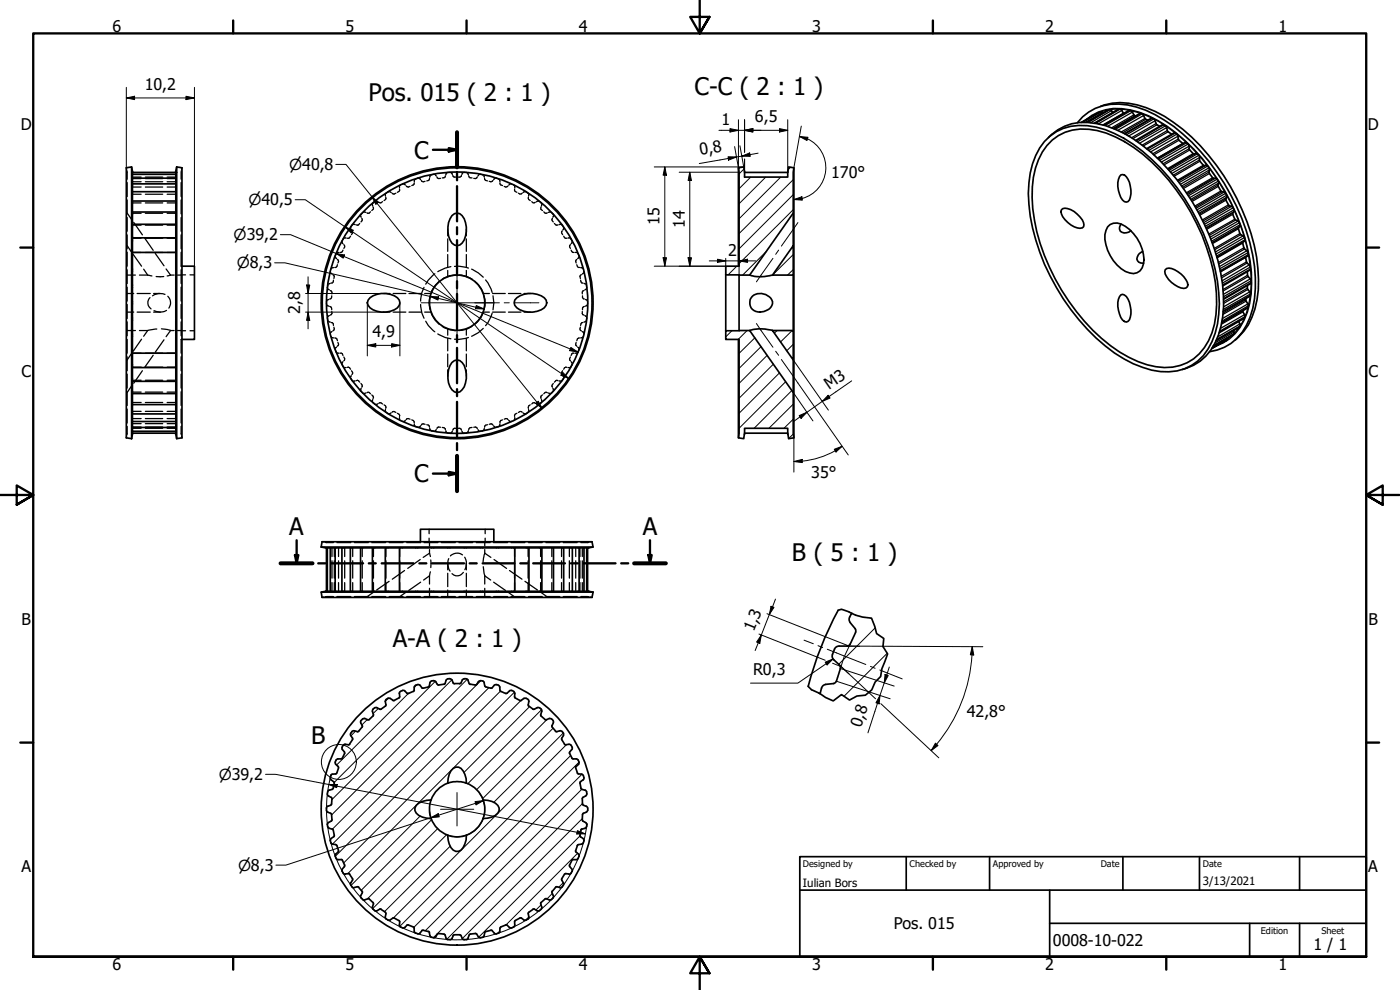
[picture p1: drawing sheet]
<svg xmlns="http://www.w3.org/2000/svg" width="420mm" height="297mm" viewBox="0 0 420 297" stroke-linecap="round" stroke-linejoin="round" font-family="sans-serif">
<defs><g id="words">
<g font-size="7.2">
<text x="208.5" y="28.4">C-C ( 2 : 1 )</text>
<text x="110.6" y="30.4">Pos. 015 ( 2 : 1 )</text>
<text x="124.3" y="47.6">C</text>
<text x="124.3" y="144.8">C</text>
<text x="86.8" y="160.5">A</text>
<text x="192.9" y="160.5">A</text>
<text x="237.7" y="168.4">B ( 5 : 1 )</text>
<text x="117.9" y="194">A-A ( 2 : 1 )</text>
<text x="93.3" y="223.1">B</text>
</g>
<g font-size="4.8">
<text x="33.7" y="9.6">6</text>
<text x="103.7" y="9.6">5</text>
<text x="173.7" y="9.6">4</text>
<text x="243.7" y="9.6">3</text>
<text x="313.7" y="9.6">2</text>
<text x="383.7" y="9.6">1</text>
<text x="43.4" y="27">10,2</text>
<text x="6.2" y="38.9">D</text>
<text x="216.5" y="37.6">1</text>
<text x="226.6" y="36.7">6,5</text>
<text x="410.5" y="38.9">D</text>
<text x="210.2" y="46.6" transform="rotate(-10 210.2 46.6)">0,8</text>
<text x="249.5" y="53.5">170°</text>
<text x="197.9" y="67.5" transform="rotate(-90 197.9 67.5)">15</text>
<text x="205.5" y="68.4" transform="rotate(-90 205.5 68.4)">14</text>
<text x="218.5" y="76.8">2</text>
<text x="90.1" y="94.2" transform="rotate(-90 90.1 94.2)">2,8</text>
<text x="111.8" y="101.2">4,9</text>
<text x="6.4" y="113.1">C</text>
<text x="410.7" y="113.1">C</text>
<text x="248.9" y="117" transform="rotate(-35 248.9 117)">M3</text>
<text x="243.5" y="143.4">35°</text>
<text x="6.4" y="187.4">B</text>
<text x="226.3" y="189.7" transform="rotate(-68 226.3 189.7)">1,3</text>
<text x="410.7" y="187.4">B</text>
<text x="226" y="202.6">R0,3</text>
<text x="290.2" y="215.1">42,8°</text>
<text x="258.4" y="218.4" transform="rotate(-72 258.4 218.4)">0,8</text>
<text x="6.4" y="261.7">A</text>
<text x="410.7" y="261.7">A</text>
<text x="268.2" y="278.8">Pos. 015</text>
<text x="316" y="283.8">0008-10-022</text>
<text x="394.2" y="285">1 / 1</text>
<text x="33.7" y="290.9">6</text>
<text x="103.7" y="290.9">5</text>
<text x="173.7" y="290.9">4</text>
<text x="243.7" y="290.9">3</text>
<text x="313.7" y="290.9">2</text>
<text x="383.7" y="290.9">1</text>
</g>
<g font-size="4.6">
<text x="86.7" y="51">⌀40,8</text>
<text x="74.5" y="61.6">⌀40,5</text>
<text x="70.1" y="72.1">⌀39,2</text>
<text x="71.1" y="80.5">⌀8,3</text>
<text x="65.7" y="234">⌀39,2</text>
<text x="71.4" y="261.2">⌀8,3</text>
</g>
<g font-size="3.4">
<text x="241" y="266">Iulian Bors</text>
<text x="361" y="265.5">3/13/2021</text>
</g>
<g font-size="2.7">
<text x="241" y="260.1">Designed by</text>
<text x="273" y="260.1">Checked by</text>
<text x="298" y="260.1">Approved by</text>
<text x="330.3" y="260">Date</text>
<text x="361" y="260">Date</text>
<text x="378.4" y="280.1">Edition</text>
<text x="396.6" y="280.1">Sheet</text>
</g>
</g></defs>
<!-- layer: Hatch (ISO) -->
<g fill="none" stroke="#000" stroke-width=".3">
<path d="M223.3 50.7l-1.5 1.5M225.3 53.1l-3.5 3.5M229.8 53.1l-8 8M234.3 53.1l-12.5 12.5M237.3 50.2l-.8 .7M238.1 53.9l-16.3 16.2M238.1 58.4l-16.2 16.1M221.1 79.9l-2.6 2.6M229.9 75.5l-7 7M238.1 62.9l-16.3 16.2M238.1 76.4l-6.3 6.1M219.6 99.2l-1.8 1.9"/>
<path d="M224.2 99.2l-2.6 2.6M233.2 99.2l-.8 .7M237.7 99.2l-3.4 3.4M238.1 80.9l-1.8 1.6M226.6 101.3l-4.8 4.7M228.4 104l-6.6 6.5M230.3 106.6l-8.5 8.4M232.1 109.3l-10.3 10.2M233.9 111.9l-12.1 12.1M235.8 114.5l-14 14M237.6 117.2l-11.3 11.3M238.1 107.8l-.2 .1"/>
<path d="M238.1 103.3l-2 2M238.1 130.2l-1.4 1.4M238.1 125.8l-2.8 2.7M238.1 121.3l-7.3 7.2M255.7 184.1l-.4 .4M262.6 188.4l-10.9 10.9M266.3 196l-13 12.9M106.7 219.4l-1.4 1.4M110.2 215.9l-1.6 1.6M113.5 212.6l-1.5 1.5M116.6 209.5l-1 .9M122.6 208.1l-21.6 21.4"/>
<path d="M125 205.5l-.7 .7M130.7 204.4l-30.4 30.4M135.6 204l-36 36M140.2 203.8l-40.7 40.7M144.3 204.3l-44.5 44.5M146.7 206.4l-46.9 46.9M150.2 207.4l-49.6 49.5M154.4 207.7l-51.3 51.2M156.3 210.2l-52 52M158.9 212l-19.6 19.8M162.5 213l-22.2 22.2M164.1 215.9l-21 21"/>
<path d="M166 218.5l-21.2 21.1M169 219.9l-20.8 20.8M170 223.4l-52 52M171.3 226.7l-51.3 51.2M173.7 228.7l-49.5 49.5M174.6 236.8l-44.6 44.6M174.6 232.3l-47 47M126.1 244.8l-20.8 20.9M129.5 245.9l-21.1 21.2M131.3 248.7l-21 21M134 250.4l-22.2 22.3M135.1 253.9l-19.7 19.6"/>
<path d="M173.4 256l-21.6 21.5M174.1 250.8l-30.4 30.4M174.8 245.6l-36.1 36M174.8 241.1l-40.7 40.7M150 279.4l-.7 .7M158.7 275.1l-1 1M162.4 271.5l-1.6 1.5M165.7 268.1l-1.6 1.6M169 264.8l-1.4 1.4"/>
</g>
<!-- layer: Hidden (ISO) -->
<g fill="none" stroke="#000" stroke-width=".38">
<path d="M37.9 50.3l.1 .5M38.1 51.2l.1 2.6M38.2 54.8v4.2M38.2 60v4.2M39.8 56.1h2.6M39.8 54.5h2.6M39.8 53.1h2.6M39.8 53.6h2.6M39.8 58.3h2.6M43.6 56.1h5.2M43.6 54.5h5.2M43.6 53.1h5.2"/>
<path d="M43.6 53.6h5.2M43.6 58.3h5.2M50.2 56.1h2.6M50.2 54.5h2.6M50.2 53.1h2.6M50.2 53.6h2.6M50.2 58.3h2.6M54.4 54.8v4.2M54.4 60v4.2M54.4 51.2v2.6M54.6 50.3l-.1 .5M115.7 58.3v.6"/>
<path d="M115.8 59.2v.4M115.8 59.7l-.5 .5M116.1 57.8l-.3 .3M116.6 57.5l-.3 .2M116.9 57.5l.5 .3M117.7 58l.3 .2M118.8 58l-.6 .2M119.8 57.3l-.5 .4M119.9 55.9v.5M119.9 56.8v.4M120.2 55.5l-.2 .2M120.8 55.2h.2"/>
<path d="M121.2 55.2l.5 .3M121.9 55.8l.4 .3M123.1 55.9l-.7 .2M124.1 55.4l-.5 .3M124.3 54.8v.5M124.5 54l-.2 .5M125 53.6l-.4 .2M125.6 53.5h-.4M125.8 53.5l.4 .4M126.4 54.2l.3 .3M127.6 54.4l-.7 .1M128.7 54.1l-.6 .2"/>
<path d="M128.9 53.5l-.1 .5M129.2 52.7l-.2 .5M129.7 52.4l-.4 .1M129.9 52.3h.5M130.6 52.4l.3 .4M131.1 53.1l.3 .4M131.5 53.5h.7M133.3 53.3l-.6 .1M133.7 52.8l-.2 .4M134 52l-.2 .5M134.6 51.7l-.4 .2M134.8 51.7l.5 .1"/>
<path d="M135.4 51.9l.4 .5M135.9 52.6l.2 .4M136.2 53.1h.7M137.4 53.1h.7M138.5 52.6l-.3 .4M138.9 51.9l-.3 .5M139.5 51.7l-.4 .1M139.8 51.7l.4 .2M140.3 52l.3 .5M140.7 52.8l.1 .4M141 53.3l.7 .1M142.2 53.5h.6"/>
<path d="M143.3 53.1l-.4 .4M143.8 52.4l-.4 .4M144 52.3h.4M144.7 52.4l.3 .1M145.2 52.7l.2 .5M145.4 53.5l.1 .5M145.7 54.1l.6 .2M146.8 54.4l.6 .1M148 54.2l-.4 .3M148.5 53.5l-.4 .4M148.7 53.5h.5M149.4 53.6l.4 .2"/>
<path d="M149.9 54l.2 .5M150.1 54.8v.5M150.2 55.4l.6 .3M151.3 55.9l.7 .2M152.5 55.8l-.4 .3M153.1 55.2l-.4 .3M153.4 55.2h.1M154.2 55.5l.1 .2M154.4 55.9l.1 .5M154.4 56.8v.4M154.6 57.3l.5 .4M155.6 58l.5 .2"/>
<path d="M156.7 58l-.4 .2M157.5 57.5l-.5 .3M157.7 57.5l.4 .2M158.2 57.8l.4 .3M158.6 59.2v.4M158.6 59.7l.5 .5M158.7 58.3l-.1 .6M38.2 73.7l1.2 1.8M38.2 63.9l1.2 1.9M38.2 65.3v4.1M38.2 70.5v4.2M38.2 75.7v4.2"/>
<path d="M39.8 75.7h2.6M39.8 71.5h2.6M39.8 67.5h2.6M39.8 64h2.6M39.8 60.9h2.6M40 76.4l2.5 3.5M40.1 66.7l2.6 3.8M43.4 71.4l2.6 3.7M43.6 75.7h5.2M43.6 71.5h5.2M43.6 67.5h5.2M43.6 64h5.2"/>
<path d="M43.6 60.9h5.2M46.6 76.1l2.6 3.6M50.2 75.7h2.6M50.2 71.5h2.6M50.2 67.5h2.6M50.2 64h2.6M50.2 60.9h2.6M54.4 75.7v4.2h.2M54.4 65.3v4.1M54.4 70.5v4.2M100.6 77.2l.4 .4M100.7 76.5l-.1 .4"/>
<path d="M101 75.9l-.2 .4M101.2 77.8l.3 .4M101.3 79.4l-.3 .7M101.6 78.3l-.2 .6M101.7 75.7l-.5 .1M102.5 75.7h-.5M102.7 72.7l.2 .4M102.8 72.1l-.2 .4M102.9 75l-.3 .6M103.2 71.6l-.3 .3M103.2 73.4l.2 .4M103.4 71.4h.5"/>
<path d="M103.4 73.9l-.2 .6M104.2 71.5h.5M105.2 68.5l.2 .5M105.2 70.9l-.4 .5M105.4 67.9l-.2 .4M105.6 69.3l.3 .4M105.9 67.4l-.4 .3M105.9 69.8l-.4 .6M106 67.4h.6M106.9 67.5h.5M107.9 67l-.4 .5M108.3 64.7l.1 .5"/>
<path d="M108.5 64.1l-.2 .3M108.6 65.5l.1 .4M108.7 66.1l-.4 .5M109 63.7l-.3 .2M109.3 63.6l.5 .1M110.1 63.9l.5 .1M111.2 63.5l-.5 .5M111.8 61.3l.1 .5M112 62.1l.1 .4M112 62.7l-.4 .5M112.1 60.7l-.3 .4M112.6 60.4l-.3 .2"/>
<path d="M112.9 60.3l.5 .3M113.7 60.7l.4 .2M114.8 60.5l-.6 .4M134.4 68.8v1.9M134.4 71.7v3.7M134.4 76.4v3.8M135.3 80l-1.7 .4-2.2 1.1M136.4 79.9h1.3l2.9 .5M140 68.8v1.9M140 71.7v3.7M140 76.4v3.8M159.6 60.5l.5 .4"/>
<path d="M160.7 60.7l-.4 .2M161.5 60.3l-.5 .3M161.7 60.4l.4 .2M162.2 60.7l.4 .4M162.3 62.7l.5 .5M162.4 62.1l-.1 .4M162.6 61.3l-.1 .5M163.2 63.5l.5 .5M164.3 63.9l-.5 .1M165.1 63.6l-.5 .1M165.3 63.7l.4 .2M165.7 66.1l.4 .5"/>
<path d="M165.8 65.5l-.2 .4M165.8 64.1l.3 .3M166.1 64.7l-.2 .5M166.4 67l.5 .5M167.4 67.5h-.4M168.3 67.4h-.5M168.5 69.8l.3 .6M168.5 67.4l.3 .3M168.7 69.3l-.2 .4M169 67.9l.2 .4M169.2 70.9l.3 .5M169.2 68.5l-.3 .5"/>
<path d="M169.7 71.5h.4M170.4 71.4h.6M170.9 73.9l.3 .6M171.2 73.4l-.3 .4M171.2 71.6l.2 .3M171.4 75l.3 .6M171.6 72.1l.1 .4M171.7 72.7l-.3 .4M171.8 75.7h.5M172.6 75.7l.6 .1M172.8 78.3l.1 .6M173.1 79.4l.3 .7"/>
<path d="M173.1 77.8l-.3 .4M173.4 75.9l.1 .4M173.7 76.5v.4M173.7 77.2l-.3 .4M38.2 88.1h1.9M38.2 93.6h1.9M38.2 80.9v4.2M38.2 86.2v4.1M38.2 91.4v4.2M38.2 96.6v4.2M38.2 82.5h2.4M38.2 99.2h2.4"/>
<path d="M41.1 88.1h4M41.1 93.6h4M41.8 82.5h2.5M41.8 99.2h2.5M43.1 80.8l1.2 1.7M44.3 82.5l1.3 .3M44.3 99.2l-1.2 1.7M45 89.3a2.19 2.19 0 0 0 .3 3.4M46.1 88.1h2M46.1 93.6h2M46.2 93.2l1.9 .4M46.9 83h2.2"/>
<path d="M47.1 98.7l-2.8 .5M48.5 98.7l2.7 .5M49.5 88.3a4.2 4.2 0 0 0-3.7 .5M49.8 80.7l1.4 1.8M50 93.1l-1.9 .5M50.4 88.9a2.71 2.71 0 0 1 .3 3.5M51.2 82.5l-1 .3M51.2 99.2l-1.4 1.8M51.2 82.5h1.1M51.2 99.2h1.1M53.3 82.5h1.1M53.3 99.2h1.1"/>
<path d="M54.4 82.5h1.3M54.4 99.2h1.3M54.4 80.9v4.2M54.4 86.2v4.1M54.4 91.4v4.2M54.4 96.6v4.2M57 82.5h1.4M57 99.2h1.4M98 91v.4M98 90.3v.4M98.2 91.6l.5 .3M98.3 86v.5"/>
<path d="M98.3 95.2v.5M98.3 95.9l.1 .4M98.4 85.4l-.1 .4M98.4 86.7l.5 .3M98.6 96.4l.5 .2M98.7 89.8l-.5 .3M98.9 94.7l-.5 .3M98.9 91.9l.5 .3M99.1 85l-.5 .2M99.1 81.4v.2M99.1 87.2l.4 .2M99.3 81.8l.3 .4"/>
<path d="M99.4 89.5l-.5 .2M99.4 96.8l.4 .1M99.4 80.6l-.1 .2M99.4 92.3l.2 .6M99.5 94.3l-.4 .2M99.6 87.6v.6M99.6 88.8l-.2 .6M99.6 93.5v.7M99.6 99.5l-.3 .3M99.8 84.8l-.4 .1M99.9 82.4l.4 .3M99.9 97l.2 .6"/>
<path d="M100.1 84.1l-.2 .6M100.1 80.3l-.5 .1M100.2 98.2l.1 .7M100.3 82.9l-.1 .7M100.3 99l-.4 .3M100.9 80.2h-.4M115.1 88.1h1.9M115.1 93.6h1.9M118 88.1h3.8M118 93.6h3.8M122.7 88.1h3.8M122.7 93.6h3.8"/>
<path d="M126.2 91.4l.4 2.6 .7 1.5M127.3 86.2l-.7 1.5-.4 2.6M127.4 88.1h1.9M127.4 93.6h1.9M127.8 96.4l.7 1.2 2 2M129.1 88.8a7.1 7.1 0 0 0 0 4.1M129.4 93.9a7.8 7.8 0 0 0 2.4 3.4M130.5 82.2l-2 1.9-.7 1.2M131.8 84.4a8 8 0 0 0-2.4 3.3M132.7 97.9l2.2 1 1.8 .3M134.4 81.1v1.9M134.4 98.7v1.9"/>
<path d="M136.7 82.5l-1.8 .2-2.2 1.1M137.7 82.5h.9l1.7 .5 1.4 .7M140 81.1v1.9M140 98.7v1.9M141.5 80.8l2.1 1.1 1.4 1.3M141.7 97.9l-1.4 .8-2.6 .5M142.5 84.4l1.9 2.1 .6 1.2M145 93.9l-.6 1.3-1.9 2.1M145 88.1h1.9M145 93.6h1.9M145 98.5l-1.4 1.3-2.1 1.1M145.3 88.8l.2 1.2v1.7l-.2 1.2"/>
<path d="M145.7 84l.7 .9 1.3 2.8M147.7 94l-1.3 2.8-.7 .9M147.8 88.1h3.8M147.8 93.6h3.8M148 88.8l.2 2.1-.2 2M152.6 88.1h3.7M152.6 93.6h3.7M157.3 88.1h1.9M157.3 93.6h1.9M173.5 80.2h.4M174.1 82.9l.1 .7M174.1 99l.4 .3"/>
<path d="M174.2 98.2l-.1 .7M174.2 84.1l.2 .6M174.2 80.3l.6 .1M174.4 97l-.2 .6M174.5 84.8l.4 .1M174.5 82.4l-.4 .3M174.8 99.5l.3 .3M174.8 87.6v.6M174.8 93.5v.7M174.8 94.3l.5 .2M174.8 88.8l.1 .6M174.9 92.3l-.1 .6"/>
<path d="M174.9 96.8l-.4 .1M174.9 80.6l.2 .2M175 89.5l.4 .2M175.1 81.8l-.3 .4M175.2 81.4v.2M175.3 87.2l-.5 .2M175.3 85l.5 .2M175.4 91.9l-.4 .3M175.5 94.7l.5 .3M175.7 89.8l.4 .3M175.8 96.4l-.5 .2M175.9 85.4l.1 .4"/>
<path d="M176 86.7l-.5 .3M176 95.9l-.1 .4M176.1 86v.5M176.1 95.2v.5M176.1 91.6l-.4 .3M176.3 90.3v.4M176.3 91v.4M38.2 101.8v4.2M38.2 107v4.2M38.2 112.3v4.1M38.2 117.5v4.2M39.4 106.2l-1.2 1.8"/>
<path d="M39.4 115.9l-1.2 1.9M39.8 106h2.6M39.8 110.2h2.6M39.8 114.1h2.6M39.8 117.7h2.6M42.5 101.8l-2.5 3.5M42.7 111.2l-2.6 3.8M43.6 106h5.2M43.6 110.2h5.2M43.6 114.1h5.2M43.6 117.7h5.2M46 106.6l-2.6 3.7"/>
<path d="M49.2 102l-2.6 3.6M50.2 106h2.6M50.2 110.2h2.6M50.2 114.1h2.6M50.2 117.7h2.6M54.4 107v4.2M54.4 112.3v4.1M54.4 117.5v4.2M54.6 101.8h-.2v4.2M99.1 100.1v.2M99.3 100.9l.1 .2M99.6 101.3l.5 .1"/>
<path d="M100.5 101.4l.4 .1M100.6 104.8l.1 .3M100.8 105.4l.2 .4M101 104.1l-.4 .4M101 101.6l.3 .6M101.2 105.9l.5 .1M101.4 102.7l.2 .7M101.5 103.6l-.3 .3M102 106h.5M102.6 106l.3 .7M102.6 109.2l.2 .5M102.9 109.8l.3 .4"/>
<path d="M102.9 108.5l-.2 .5M103.2 107.1l.2 .6M103.4 110.3h.5M103.4 107.9l-.2 .4M104.2 110.2h.5M104.8 110.3l.4 .5M105.2 113.4l.2 .4M105.4 112.7l-.2 .4M105.5 111.2l.4 .7M105.5 114l.4 .3M105.9 112l-.3 .4M106.6 114.3h-.6"/>
<path d="M107.4 114.2h-.5M107.5 114.2l.4 .5M108.3 117.2l.2 .4M108.3 115l.4 .6M108.4 116.5l-.1 .5M108.7 115.7l-.1 .5M108.7 117.8l.3 .2M109.8 117.9l-.5 .2M110.6 117.7l-.5 .1M110.7 117.7l.5 .5M111.6 118.5l.4 .5M111.9 119.9l-.1 .5"/>
<path d="M112.1 119.1l-.1 .5M131.4 100.2l2.2 1.1 1.7 .3M134.4 101.5v3.8M134.4 106.2v3.8M134.4 111v1.9M140 101.5v3.8M140 106.2v3.8M140 111v1.9M140.6 101.3l-2.9 .5h-1.3M162.3 119.1l.1 .5M162.5 119.9l.1 .5M162.8 118.5l-.5 .5"/>
<path d="M163.7 117.7l-.5 .5M163.8 117.7l.5 .1M164.6 117.9l.5 .2M165.6 115.7l.2 .5M165.7 117.8l-.4 .2M165.9 116.5l.2 .5M166.1 117.2l-.3 .4M166.1 115l-.4 .6M166.9 114.2l-.5 .5M167 114.2h.4M167.8 114.3h.5M168.5 112l.2 .4"/>
<path d="M168.8 114l-.3 .3M168.8 111.2l-.3 .7M168.9 112.7l.3 .4M169.2 113.4l-.2 .4M169.5 110.3l-.3 .5M169.7 110.2h.4M170.4 110.3h.6M170.9 107.9l.3 .4M171.2 107.1l-.3 .6M171.4 108.5l.3 .5M171.4 109.8l-.2 .4M171.7 109.2l-.1 .5"/>
<path d="M171.7 106l-.3 .7M171.8 106h.5M172.8 103.6l.3 .3M172.9 102.7l-.1 .7M173.2 105.9l-.6 .1M173.4 104.1l.3 .4M173.4 101.6l-.3 .6M173.5 105.4l-.1 .4M173.7 104.8v.3M173.9 101.4l-.4 .1M174.8 101.3l-.6 .1M175.1 100.9l-.2 .2"/>
<path d="M175.2 100.1v.2M38 130.9l-.1 .5M38.2 122.7v4.2M38.2 127.9l-.1 2.6M39.8 125.6h2.6M39.8 120.8h2.6M39.8 128.5h2.6M39.8 123.4h2.6M39.8 127.1h2.6M39.8 128.1h2.6M43.6 125.6h5.2M43.6 120.8h5.2"/>
<path d="M43.6 128.5h5.2M43.6 123.4h5.2M43.6 127.1h5.2M43.6 128.1h5.2M50.2 125.6h2.6M50.2 120.8h2.6M50.2 128.5h2.6M50.2 123.4h2.6M50.2 127.1h2.6M50.2 128.1h2.6M54.4 122.7v4.2M54.4 127.9v2.6"/>
<path d="M54.5 130.9l.1 .5M111.8 120.6l.3 .4M112.3 121.1l.3 .2M113.4 121.1l-.5 .2M114.1 120.8l-.4 .2M114.2 120.8l.6 .4M115.3 121.5l.5 .4M115.7 122.9v.5M115.8 123.6l.3 .3M115.8 122v.5M116.3 124l.3 .2M117.4 123.9l-.5 .2"/>
<path d="M118 123.5l-.3 .2M118.2 123.4l.6 .3M119.3 124l.5 .4M119.9 125.3v.5M119.9 124.5v.5M120 126l.2 .2M120.8 126.4l.2 .1M121.7 126.1l-.5 .3M122.3 125.6l-.4 .3M122.4 125.6l.7 .2M123.6 126l.5 .3M124.3 126.4v.5"/>
<path d="M124.3 127.2l.2 .5M124.6 127.9l.4 .2M125.2 128.1l.4 .1M126.2 127.7l-.4 .4M126.7 127.2l-.3 .4M126.9 127.2l.7 .1M128.1 127.4l.6 .2M128.8 127.7l.1 .5M129 128.5l.2 .5M129.3 129.1l.4 .2M129.9 129.3l.5 .1M130.9 128.9l-.3 .4"/>
<path d="M131.4 128.2l-.3 .4M131.5 128.2h.7M132.7 128.3l.6 .1M133.5 128.5l.2 .4M133.8 129.2l.2 .5M134.2 129.8l.4 .2M135.3 129.9l-.5 .1M135.8 129.3l-.4 .5M136.1 128.6l-.2 .5M136.9 128.5l-.7 .1M137.4 128.5l.7 .1M138.2 128.6l.3 .5"/>
<path d="M138.6 129.3l.3 .5M139.1 129.9l.4 .1M140.2 129.8l-.4 .2M140.6 129.2l-.3 .5M140.8 128.5l-.1 .4M141.7 128.3l-.7 .1M142.2 128.2h.6M142.9 128.2l.4 .4M143.4 128.9l.4 .4M144.4 129.3l-.4 .1M145 129.1l-.3 .2M145.4 128.5l-.2 .5"/>
<path d="M145.5 127.7l-.1 .5M146.3 127.4l-.6 .2M147.4 127.2l-.6 .1M147.6 127.2l.4 .4M148.1 127.7l.4 .4M149.2 128.1l-.5 .1M149.8 127.9l-.4 .2M150.1 127.2l-.2 .5M150.1 126.4v.5M150.8 126l-.6 .3M152 125.6l-.7 .2M152.1 125.6l.4 .3"/>
<path d="M152.7 126.1l.4 .3M153.5 126.4l-.1 .1M154.3 126l-.1 .2M154.4 124.5v.5M154.5 125.3l-.1 .5M155.1 124l-.5 .4M156.1 123.4l-.5 .3M156.3 123.5l.4 .2M157 123.9l.5 .2M158.1 124l-.4 .2M158.6 122v.5M158.6 122.9l.1 .5"/>
<path d="M158.6 123.6l-.4 .3M159.1 121.5l-.5 .4M160.1 120.8l-.5 .4M160.3 120.8l.4 .2M161 121.1l.5 .2M162.1 121.1l-.4 .2M162.6 120.6l-.4 .4M128.8 158.8v1.3M145.6 158.8v1.3M96.6 162.5l.5 .1M97.1 179.1l-.5 .1M97.5 162.7l2.6 .1"/>
<path d="M99.6 164.4v2.6M99.6 168.3v5.2M99.6 174.8v2.6M100.1 179l-2.6 .1M100.3 164.4v2.6M100.3 168.3v5.2M100.3 174.8v2.6M101.1 162.8h4.2M101.1 179h4.2M101.6 164.4v2.6M101.6 168.3v5.2M101.6 174.8v2.6"/>
<path d="M103.4 164.4v2.6M103.4 168.3v5.2M103.4 174.8v2.6M105.9 164.4v2.6M105.9 168.3v5.2M105.9 174.8v2.6M106.4 162.8h4.2M106.4 179h4.2M108.7 164.4v2.6M108.7 168.3v5.2M108.7 174.8v2.6M111.6 162.8h4.2"/>
<path d="M111.6 179h4.2M112.1 164.4v2.6M112.1 168.3v5.2M112.1 174.8v2.6M112.1 177.7l-1.9 1.3M115.8 164.4v2.6M115.8 168.3v5.2M115.8 174.8v2.6M116.8 174.4l-3.8 2.6M116.8 162.8h4.2M116.8 179h4.2M120 164.4v2.6"/>
<path d="M120 168.3v5.2M120 174.8v2.6M121.4 171.2l-3.7 2.6M121.8 177.7l-1.8 1.3M122 179h4.2M126.1 167.9l-3.7 2.6M126.2 162.5v.1M126.2 162.7l-4.2 .1M126.2 174.7l-3.5 2.5M127.3 162.8h4.1M127.3 179h4.1M128.8 161.5v1.3"/>
<path d="M128.9 166l.3 1M128.9 172.8l-1.8 1.2M128.9 166l-1.9 1.2M128.9 162.8v1M128.9 164.9v1.1M128.9 172.8v2.4M128.9 176.5v2.5M129.2 171.6l-.3 1.2M129.3 168v2.3M132.5 162.8h4.2M132.5 179h4.2M134.4 169v2"/>
<path d="M134.4 172v4M134.4 177v2M134.7 167.6a3.6 3.6 0 0 0 .4 3.8M137.7 162.8h4.2M137.7 179h4.2M138.8 166.5a2.79 2.79 0 0 0-3.6 .3M139.1 171.8a2.21 2.21 0 0 1-3.5 .3M139.4 167.2l.6 1.3v.5M140 169l-.2 1.2-.3 .7M140 169v2M140 172v4M140 177v2"/>
<path d="M142.9 162.8h4.2M142.9 179h4.2M145 170l.5 2.8M145.5 166l-.5 2.6M145.5 166l1.8 1.2M145.5 172.8l1.8 1.2M145.5 162.8v1M145.5 164.9v1.1M145.5 172.8v2.4M145.5 176.5v2.5M145.6 161.5v1.3M148.1 174.7l3.6 2.5"/>
<path d="M148.1 179h4.2M148.2 162.5v.1M148.2 162.7l4.1 .1M148.3 167.9l3.7 2.6M152.5 177.7l1.8 1.3M152.9 171.2l3.8 2.6M153.4 162.8h4.1M153.4 179h4.1M154.4 164.4v2.6M154.4 168.3v5.2M154.4 174.8v2.6M157.5 174.4l3.8 2.6"/>
<path d="M158.5 164.4v2.6M158.5 168.3v5.2M158.5 174.8v2.6M158.6 162.8h4.2M158.6 179h4.2M162.2 177.7l1.9 1.3M162.2 164.4v2.6M162.2 168.3v5.2M162.2 174.8v2.6M163.8 162.8h4.2M163.8 179h4.2M165.6 164.4v2.6"/>
<path d="M165.6 168.3v5.2M165.6 174.8v2.6M168.5 164.4v2.6M168.5 168.3v5.2M168.5 174.8v2.6M169 162.8h4.2M169 179h4.2M170.9 164.4v2.6M170.9 168.3v5.2M170.9 174.8v2.6M172.8 164.4v2.6M172.8 168.3v5.2"/>
<path d="M172.8 174.8v2.6M174.1 164.4v2.6M174.1 168.3v5.2M174.1 174.8v2.6M174.3 179l2.5 .1M174.8 164.4v2.6M174.8 168.3v5.2M174.8 174.8v2.6M176.8 162.7l-2.5 .1M177.2 179.1l.5 .1M177.7 162.5l-.5 .1"/>
</g>
<!-- layer: Visible (ISO) -->
<g fill="none" stroke="#000" stroke-width=".51">
<path d="M323.3 36.8a15.6 15.6 0 0 1 17.8-4.7 45.6 45.6 0 0 1 21.7 16.3 63.9 63.9 0 0 1 13.9 34.9 25.7 25.7 0 0 1-3.9 16.4 14.1 14.1 0 0 1-9.8 5.8M328 34.8l-3.5 2M330.3 31.9a18.3 18.3 0 0 1 13.7 .4 48.3 48.3 0 0 1 21.1 17.3 64.9 64.9 0 0 1 12.4 31 28.6 28.6 0 0 1-2.9 16.9l-1.3 1.9-2.6 2.6M330.9 34l-.6-.4-5.6 3.1M333.9 33.8l-.5-.9h-.7l-6.5 3.8M337.2 34.1l-.8-1.2-.7-.1-7.2 4.1M340.8 34.8l-.4-.1-.7-1.4-.9-.2-7.6 4.4M344.5 36.1l-.8-.4-.7-1.4-.9-.3-7.8 4.6M348 37.9a2.06 2.06 0 0 1-1.5-2l-1-.4-8.1 4.6M39.5 50.1v81.5M39.7 51.4l.1 .2M39.8 51.7v.6"/>
<path d="M39.8 52.3v77.7M39.8 51.4l-.3-1.3-1.6 .2v81.1l1.6 .2M39.8 52.3h13M39.8 53.5h13M39.8 55.2h13M39.8 57.5h13M39.8 51.7h13M52.8 51.7v.6M52.8 52.3v77.7M53 50.1l1.6 .2v81.1l-1.6 .2-.3-1.5M53 50.1l-.3 1.5M53 50.1v81.5"/>
<path d="M221.6 50.3v29.6M223.4 51.4l-.2-1.3-1.6 .2 .2 1.4v28.2h-4v2.6h7.2l13.1-18.6v-12.2l.2-1.4-1.6-.2-.2 1.3M223.4 51.4l.1 .2M223.5 51.7v1.4h12.9v-1.4M223.5 51.7h12.9M236.4 51.4v.2M238.3 50.3v81.1M313.4 42.5a15 15 0 0 1 15.6-4.4 39.1 39.1 0 0 1 19.2 12.2 63.6 63.6 0 0 1 17.8 40.8 24.2 24.2 0 0 1-4.9 15.6 15 15 0 0 1-15.5 4.3 39.5 39.5 0 0 1-19.3-12.2 63.3 63.3 0 0 1-17.7-40.8 23.9 23.9 0 0 1 4.8-15.5zM314.6 41.3a15 15 0 0 1 14.5-4.2 40 40 0 0 1 21.7 14 67.2 67.2 0 0 1 16.1 34.1 31.4 31.4 0 0 1-2.2 17.7 14.5 14.5 0 0 1-9.9 8M315.8 42a15 15 0 0 1 13.4-2.8 41.8 41.8 0 0 1 21.5 14.8 61.6 61.6 0 0 1 14.4 34.1 24.8 24.8 0 0 1-3.7 16.2 14.7 14.7 0 0 1-17.1 5.2 44.2 44.2 0 0 1-21.3-16 60.3 60.3 0 0 1-13.2-34.2 23.2 23.2 0 0 1 4.4-15.6zM336.4 52.5a1.64 1.64 0 0 1 2.1 1.3 7.8 7.8 0 0 1 .5 6.2l-.5 .5a1.64 1.64 0 0 1-2.1-1.3 6.8 6.8 0 0 1 0-6.7zM347.4 47.5l8.3-4.8 .4 .1a1.95 1.95 0 0 1 .8 2.1l1.4 1.3 .6-.2 .4 .2a1.66 1.66 0 0 1 .7 2l1.3 1.5a1.43 1.43 0 0 1 1.5 .5 1.43 1.43 0 0 1 .1 1.6l1.1 1.7a1.46 1.46 0 0 1 1.5 .6 1.46 1.46 0 0 1 0 1.6l1.1 1.8a1.53 1.53 0 0 1 1.3 2.4l.9 1.7a1.5 1.5 0 0 1 1.4 .9 1.5 1.5 0 0 1-.2 1.6l.8 1.9a1.69 1.69 0 0 1 1.3 1.9l-.5 .5 .8 2a1.55 1.55 0 0 1 1.1 2l-8.3 4.8"/>
<path d="M351.6 40.2l-1.3-1a1.66 1.66 0 0 0-1.4-1.8l-8.1 4.7M355 43.1l-1.4-1.4a1.5 1.5 0 0 0-1.2-1.8l-8.3 4.7M39.8 60.3h13M39.8 63.6h13M39.8 67.3h13M39.8 71.4h13M39.8 75.7h13M54.6 79.9h3.8v21.9h-3.8M135.6 64.7a2.1 2.1 0 0 1 2.2-.7 2.1 2.1 0 0 1 1.5 1.6 7.4 7.4 0 0 1-.6 7.3 2.05 2.05 0 0 1-2.1 .7 2.05 2.05 0 0 1-1.5-1.6 7.6 7.6 0 0 1 .5-7.3zM238.1 73.7v8.8h-6.3zM238.1 63.9v9.8M318.6 62.9a2.29 2.29 0 0 1 2.8 0 7.1 7.1 0 0 1 3.9 4.6l-.1 .6a2.33 2.33 0 0 1-2.8 0 7 7 0 0 1-4-4.6z"/>
<path d="M332.4 68.1a3.7 3.7 0 0 1 5.4-.2 12.1 12.1 0 0 1 5.4 11.3 3.1 3.1 0 0 1-4.2 2.7 11.9 11.9 0 0 1-7.4-11.5zM336.4 67.2a1.57 1.57 0 0 0-.2 2 1.57 1.57 0 0 0 1.9 .6l1.3-.6M343 75.4a2.31 2.31 0 0 0-1.6 2.8l.4 .5 1.4 .3M372.9 72.7l.6 2a1.66 1.66 0 0 1 1 2.1l-8.2 4.7M373.8 77.1l.5 1.8a1.69 1.69 0 0 1 .9 2.1l-8.2 4.8M111.1 89.3a6.7 6.7 0 0 1 8.7 .7 2.21 2.21 0 0 1-1.4 2.9 7.2 7.2 0 0 1-7.3-.5 1.82 1.82 0 0 1 0-3.1zM155.1 89.3a6.7 6.7 0 0 1 8.8 .7 2.21 2.21 0 0 1-1.5 2.9 6.7 6.7 0 0 1-7.9-1.3l-.2-.7 .2-.9zM217.8 82.5v16.7M221.8 82.5v16.7M225 82.5a11.1 11.1 0 0 0 6.8 0M225 99.2l.3-.2a12.3 12.3 0 0 1 6.5 .2M225.7 88.9a3.9 3.9 0 0 1 6.1 1.6 3.2 3.2 0 0 1-3.7 3.1 2.8 2.8 0 0 1-2.8-1.5 2.8 2.8 0 0 1 .4-3.2z"/>
<path d="M231.8 99.2h6.3v8.8zM238.1 82.5v16.7M336.4 88.5a1.66 1.66 0 0 1 2.1 1.2 7.8 7.8 0 0 1 .5 6.2l-.5 .5a1.66 1.66 0 0 1-2.1-1.2 6.8 6.8 0 0 1 0-6.7zM349.7 80.9a2.17 2.17 0 0 1 2.9 0 6.8 6.8 0 0 1 3.9 4.6l-.1 .5a2.17 2.17 0 0 1-2.9 0 6.8 6.8 0 0 1-3.9-4.5zM370.1 99.2l.3 .7-.3 .5-6 3.5M371.7 96.4l.5 1.1-.3 .7-6.9 4M372.9 93.2l.7 1.5-.2 .8-7.4 4.3M374 89.5v.8l.6 1.2-.1 .9-7.9 4.4M374.3 81.5a2.39 2.39 0 0 0 1.1 2.4l-.1 1.2-8.1 4.7M374.4 85.6a1.64 1.64 0 0 0 .7 2l.2 .6-.2 .7-8 4.6M39.8 106h13M39.8 110.3h13"/>
<path d="M39.8 114.4h13M39.8 118.1h13M135.6 108.8a1.91 1.91 0 0 1 3.1 0 7.1 7.1 0 0 1 0 8.2 1.82 1.82 0 0 1-3.1 0 7.4 7.4 0 0 1 0-8.2zM221.6 101.8v29.6M238.1 108v9.8M368.2 101.5v.3l-.4 .4-4.1 2.4M39.8 130.1l-.1 .2M39.8 130.3l-.3 1.3M39.8 121.4h13M39.8 124.2h13M39.8 126.5h13M39.8 128.3h13"/>
<path d="M39.8 129.4h13M39.8 130h13M223.4 130.3l-.2 1.3-1.6-.2 .2-1.4v-28.2h-4v-2.6h7.2l13.1 18.6v12.2l.2 1.4-1.6 .2-.2-1.3M223.5 130.1l-.1 .2M223.5 130v-1.5h12.9v1.5M223.5 130h12.9M236.4 130.1v.2M96.4 164.1l1.6 .3M96.4 164.1l.2-1.6h81.1l.3 1.6-1.3 .3M96.4 164.1h81.6M96.4 177.7h81.6M97.7 177.4l-1.3 .3 .2 1.5h81.1l.3-1.5"/>
<path d="M98 164.4h78.3v13h-78.3zM98 177.3l-.3 .1M98.2 164.4v13M99.1 164.4v13M100.6 164.4v13M102.6 164.4v13M105.2 164.4v13M108.2 164.4v13M111.8 164.4v13M115.6 164.4v13M119.9 164.4v13M126.2 162.5v-3.7h22v3.7"/>
<path d="M154.5 164.4v13M158.7 164.4v13M162.6 164.4v13M166.1 164.4v13M169.2 164.4v13M171.8 164.4v13M173.8 164.4v13M175.3 164.4v13M176.1 164.4v13M176.4 177.3l.3 .1M176.7 164.4h-.3M176.7 177.4l1.3 .3"/>
<path d="M249.8 196.3v.7l.2 .7 2 1.9 .2 1M251.6 183.1l-3 5.9-2.5 6-2.2 6.2-1.3 4.7M251.8 193.9a2.11 2.11 0 0 0-1.8 2l-.1 .4M255.1 193.3l-.6 .5-2.7 .1M255.1 186.8l1.6 1.8M255.6 184a2.49 2.49 0 0 0-.4 2.8M256.6 188.6l.2 .5v.6M256.8 189.7l-1.7 3.6M105.7 219.5l-.5 .7 .1 .5M106.3 219.3l-.6 .2M108.4 216.2l-.2 .4 .6 1.3-.1 .2M108.6 218.2l-1.1 1.3-1.2-.2"/>
<path d="M108.8 215.7l-.4 .5M109.5 215.6l.9 .3M109.5 215.6l-.7 .2M110.8 215.9l-.4 .1M112.4 212.4l.5-.1 1.2 .5h.3M112.5 212.4l-.7 .8 .2 1.5-1.2 1.2M115.6 210.5l.2 1-.1 .4M115.7 211.8l-1.3 1M116.4 209.6l.5-.1 1 .6M116.5 209.5l-.8 .6-.1 .4M119.7 209.4l-1.4 .8h-.4M119.9 208.1l.1 .9-.3 .4"/>
<path d="M120.2 207.5l-.4 .6M120.2 207.4l1.1-.2 1.1 .9 1.6-.7M124.3 207.1l-.2 .4M124.7 205.6l-.3 .3-.1 1.2M125.4 205.4l-.6 .2M125.4 205.4l.6 .2M126 205.6l.6 .8M126.6 206.3l.4 .2M128.9 205.8l-.3 .3-1.5 .4M129.5 204.3l-.4 .3-.3 1.2M130.2 204.3l.4 .1 .7 .9 .4 .2M130.2 204.2l-.7 .1"/>
<path d="M133.2 205.3l-1.6 .2M133.6 205.1l-.4 .2M133.9 204.1l-.3 .9M134.4 203.7l-.5 .4M135.1 203.6l-.7 .1M135.1 203.7l.5 .3M135.6 204l.6 1.1 1.8 .1 .3-.3 .4-.9M139.3 203.7l-.6 .3M139.3 203.6l.7 .1M140 203.7l.5 .4M140.5 204.1l.3 .9M140.8 205.1l.3 .2"/>
<path d="M141.1 205.3l1.6 .2M144.2 204.3l-.4 .1-.7 .9-.4 .2M144.2 204.2l.7 .1M144.9 204.3l.4 .5M145.3 204.8l.3 1.2 1.7 .5M148.3 205.6l-.6 .7-.4 .2M149 205.4l-.7 .2M149 205.4l.6 .2M149.6 205.6l.3 .3 .3 1.5 1.6 .6h.3l1-.8 1.1 .2M154.2 207.5l.3 .3v1.5l1.5 .9M156.5 210.2h-.5M157.2 209.5l-.7 .6"/>
<path d="M157.9 209.6h-.7M157.9 209.5l.7 .6 .1 .4M158.7 211.8l1.4 1 1.3-.5 .5 .1M158.7 210.5l-.2 1 .2 .4M161.9 212.4l.7 .8-.3 1.5 1.3 1.2M163.6 215.9l.4 .1M164.8 215.6l.7 .2M164.8 215.6l-.8 .3M165.6 215.7l.4 .5M166 216.2l.1 .4-.5 1.4 1.2 1.4M168 219.3l.7 .2M168.1 219.3l-1 .3-.4-.2"/>
<path d="M168.7 219.5l.4 .5M246.1 208.1v.1M247.8 205.4a2.17 2.17 0 0 0-1.6 2.2v.4M250.2 205.1l-2.4 .2M251 204.4l-.3 .5-.5 .2M252.2 200.6l-1.2 3.8M98.2 238.2l.3 .6M98.6 238.8l1 .7-.1 1.7-.3 .4-1 .4-.2 .5M98.8 237l-.4 .3-.1 .9M99.4 234l.8 .6 .1 .4M100.3 234.9l-.4 1.8-1.1 .4M100.6 228.7l.2 .6"/>
<path d="M100.8 229.3l.7 .7 .1 .4-.6 1.7-1.2 .2a1.18 1.18 0 0 0-.4 1.7M100.9 228l-.3 .6M102.4 227.7h-1.2l-.3 .4M102.7 224.9l.7 .7M102.8 227.5l-.4 .2M103 223.6l-.4 .8 .2 .5M103.3 225.6l.1 .5M103.4 226l-.7 1.4M103.6 223.3l.9 .1M103.6 223.3l-.6 .3M105 223.3l-.4 .2M105.3 220.7l.5 1.1-.9 1.5"/>
<path d="M134.4 235a8.3 8.3 0 0 0-5 5M136 230.6a1.93 1.93 0 0 1 3 .7l.9 2.3 .1 1.4a7.9 7.9 0 0 0-5.6 0 5.7 5.7 0 0 1 1.6-4.4zM140 235a8.3 8.3 0 0 1 5 5M169.1 220v.7M169.1 220.7l-.6 1.1 .9 1.5 .4 .2M169.8 223.4l1.2-.1 .4 .3M171.4 223.6l.3 .6M171.6 224.9l-.7 1 .7 1.5M171.6 227.5l.4 .2h1.2l.3 .4M171.7 224.2l-.1 .7M172.8 230.4l.5 1.5M172.9 230l-.2 .4"/>
<path d="M173.2 231.9l.4 .3 1 .1M173.5 228l.3 .9-.2 .4M173.6 229.3l-.7 .7M174.1 234.9l.3 1.6M174.3 236.5l.3 .3 1 .3M174.5 232.3l.5 .4M175.1 232.7l.1 1.1-1 .8-.1 .4M175.6 237l.5 .5v.7M176.1 238.2l-.1 .4-1.2 .9v1.7l.3 .4 1.1 .4 .1 .5M98 242.5l.2 1 1.1 .5M98.3 247.4v.6M98.4 248l.2 .4 1.1 .4"/>
<path d="M98.5 246.8l-.3 .6M99.2 244l.3 .4 .1 1.7-1 .7M99.4 251.6a1.15 1.15 0 0 0 .4 1.7l1.2 .3 .6 1.6M99.7 248.7l.3 .4M100 249.1l.3 1.5M100.3 250.6l-.1 .5-.8 .5M100.8 256.2l-.2 .5 .3 .8M100.9 257.5l.3 .4h1.2M101.6 255.2l-.1 .5-.7 .6M102.4 257.9l.4 .2M102.7 258.1l.7 1.5M103.4 259.6l-.1 .4"/>
<path d="M124.9 241.7a5.9 5.9 0 0 1 4.4-1.7 9 9 0 0 0 0 5.6 5.1 5.1 0 0 1-4.8-2.4v-.8zM129.4 245.6a8.3 8.3 0 0 0 5 5M134.4 250.6a7.9 7.9 0 0 0 5.6 0 6.3 6.3 0 0 1-1.6 4.5 2.01 2.01 0 0 1-3.1-.8l-.8-2.3zM145 240a5 5 0 0 1 4.8 2.4 2.61 2.61 0 0 1-2.2 2.8l-2.6 .4a7.9 7.9 0 0 0 0-5.6zM145 245.6a8.3 8.3 0 0 1-5 5M170.9 259.6l.1 .4M171.6 258.1l-.7 1.5M172 257.9l-.4 .2M172.7 255.2l.2 .5M172.9 255.6l.7 .7M173.3 253.7l-.5 1.5M173.5 257.5l-.3 .4h-1.2"/>
<path d="M173.6 256.2l.2 .5-.3 .8M174.1 250.6l.1 .5 .8 .5M174.4 249.1l-.3 1.5M174.6 253.3l-1 .1-.4 .3M174.6 248.7l-.3 .4M175 251.6l.3 .4-.2 .8M175 252.8l-.5 .5M175.1 244l-.3 .4v1.7l1.2 .9 .1 .4M176 248l-.2 .4-1.2 .4M176.1 247.4v.6M176.3 243.1l-.1 .4-1.1 .5M176.4 242.5v.6"/>
<path d="M102.7 261.4l.3 .5M102.8 260.7l-.1 .7M103 262l.6 .3M103.4 260l-.7 .7M104.5 262.1l-.9 .1M104.6 262.1l.4 .2M104.9 262.3l.9 1.5-.5 1.1M105.3 264.9l-.1 .4 .5 .8M105.7 266.1l.6 .2M107.6 266.2l1 1.2M107.7 266.2l-.5-.1-.9 .2M108.4 269.4l.6 .6h.5"/>
<path d="M108.7 267.4v.4M108.7 267.9l-.5 1.1 .2 .4M109.5 270l1.2-.4 1.3 1.2 .1 .3-.3 1.3 .6 .8M114.4 272.8l1.3 .9M114.4 272.8l-.3-.1-1.2 .6-.5-.1M115.6 275.1a1.18 1.18 0 0 0 1.5 .9l.8-.6M115.7 273.7l.1 .5-.2 .9M117.9 275.5l.4-.1 1.4 .8M119.7 276.2l.3 .4M119.8 277.5a1.24 1.24 0 0 0 1.7 .8l.9-.8 1.6 .6M120 276.6l-.1 .9M124.1 278.1l.2 .4"/>
<path d="M124.3 278.5l.1 1.2 .3 .3M124.8 280l.8 .2 .4-.2M126.6 279.3l-.6 .7M127 279.1l-.4 .1M127.1 279.1l1.5 .4 .3 .3M128.8 279.8l.2 .9a1.18 1.18 0 0 0 1.8 .4M145.5 279.8l-.2 1M147.3 279.1l.4 .1 .6 .8M147.3 279.1l-1.5 .4-.3 .3M153.6 278.4l-.7-.1-1-.8-1.7 .7-.2 1.3a1.17 1.17 0 0 1-1.7 .5M154.4 276.6l.1 1.2-.9 .6M156 275.4l-1.4 .8-.2 .4"/>
<path d="M156 275.4l.5 .1M156.5 275.4l.7 .6M157.2 276l.7 .1M158.7 273.7l-.2 .5 .2 .9M158.7 275.1l-.1 .5-.7 .5M159.9 272.8h.5l1 .5 .5-.1M160 272.8l-1.3 .9M164 269.7l.8 .3M164 269.6l-.4 .1-1.3 1.2 .3 1.5-.7 .8M165.7 267.9l.4 1.1-.1 .4M165.7 267.4l-.1 .4M166 269.4l-.7 .6h-.5"/>
<path d="M166.7 266.2l.4-.1 1 .2M166.8 266.2l-1.1 1.2M168.7 266.1l-.7 .2M169.1 264.9v.6M169.1 265.6l-.4 .5M170.8 262.2l-1-.1-.4 .2-.9 1.5 .6 1.1M171 260l.6 .7M171.4 262l-.6 .3M171.6 260.7l.1 .7M171.7 261.4l-.3 .6M131.6 280.1l1.6 .2 .4 .3M131.7 280.1l-.4 .2-.6 .8"/>
<path d="M133.6 280.6l.4 1.1 .4 .2M136 280.7l.4-.2h1.6l.3 .2M136 280.7l-.5 1.1-1.1 .1M138.4 280.7l.5 1.1 1.1 .1M140.5 281.5l-.5 .4M140.8 280.6l-.3 .9M142.7 280.1l.4 .2 .5 .8M142.7 280.1l-1.6 .2-.3 .3M145.3 280.7a1.18 1.18 0 0 1-1.7 .4"/>
<circle cx="137.2" cy="90.8" r="8.3"/>
<circle cx="137.2" cy="90.8" r="39.2"/>
<circle cx="137.2" cy="90.8" r="40.5"/>
<circle cx="137.2" cy="90.8" r="40.8"/>
<circle cx="137.2" cy="242.8" r="40.8"/>
</g>
<g fill="#000">
<circle cx="39.8" cy="51.7" r=".25"/>
<circle cx="52.8" cy="51.7" r=".25"/>
<circle cx="367.8" cy="102.2" r=".25"/>
<circle cx="98" cy="164.4" r=".25"/>
<circle cx="98" cy="177.4" r=".25"/>
<circle cx="176.3" cy="177.4" r=".25"/>
<circle cx="176.3" cy="164.4" r=".25"/>
</g>
<!-- layer: Visible Narrow (ISO) -->
<g fill="none" stroke="#000" stroke-width=".38">
<path d="M324.9 36.7l5.4-3.1 2.4-.7-6.4 3.8M325.8 36a14.8 14.8 0 0 1 13.5-3.1 37.7 37.7 0 0 1 19 11.9 64.1 64.1 0 0 1 17.3 36.9 26.4 26.4 0 0 1-3.4 16.6 13.5 13.5 0 0 1-7.2 5.5M326.5 36.8l6.6-3.9 2.7-.1-7.3 4.1M327.7 34.8l2.2-1-5.1 2.9M328.9 37l7.3-4.2 2.8 .3-7.7 4.5M330.8 33.8l-5 2.9M331.7 37.6l7.7-4.4 2.9 .8-7.9 4.7M333.6 33.2l-6.3 3.6M334.8 38.8l8-4.7 3 1.4-8.2 4.7M336.7 33.1l-7 4M337.1 34l-6.1 3.5M339.9 33.6l-7.5 4.3"/>
<path d="M340.3 34.5l-6.7 3.8M340.6 34.7l-6.5 3.8M343.2 34.7l-7.7 4.4M343.6 35.5l-7.1 4.1M343.9 35.8l-7 4.1M346.6 36.2l-7.9 4.6M347 37.1l-7.4 4.2M347.2 37.5l-7.2 4.1M350.1 38.3l-8.1 4.7M350.3 39.2l-7.5 4.3M350.6 39.5l-7.5 4.3M338.1 40.4l8.2-4.7 2.9 1.8-8.2 4.8"/>
<path d="M341.4 42.5l8.4-4.7 2.9 2.1-8.4 4.9M344.7 45.1l8.5-4.9 2.9 2.6-8.4 4.9M348 48.1l8.6-4.9 2.7 3-8.5 4.9M351.2 51.5l8.6-4.9 2.6 3.2-8.5 5M353.5 40.9l-8.2 4.7M353.6 41.7l-7.7 4.5M353.8 42.1l-7.5 4.4M354.3 55.3l8.5-5 2.5 3.5-8.6 4.9M355 43l-7.7 4.4M356.9 43.9l-8.3 4.7M356.9 44.6l-7.8 4.5M357.1 59.3l8.5-5 2.2 3.7-8.6 5"/>
<path d="M357.1 45l-7.7 4.5M358.1 46.1l-7.7 4.5M358.9 46l-8.3 4.8 7.8-4.6M360 48l-7.9 4.6M360 47.2l-8.3 4.9M360.1 48.4l-7.7 4.5M361.1 49.6l-7.8 4.5M361.4 49.7l-7.9 4.6M361.9 49.6l-8.3 4.8M362.8 51.6l-7.8 4.6M363 51l-8.4 4.8M363 52.1l-7.8 4.5"/>
<path d="M363.9 53.3l-7.9 4.5M364.2 53.5l-8 4.6M364.8 53.5l-8.4 4.8M365.5 55.5l-7.9 4.6M365.6 55.9l-7.8 4.5M365.8 54.9l-8.4 4.9M366.4 57.3l-7.8 4.5M366.7 57.5l-7.9 4.7M367.3 57.6l-8.3 4.9M367.9 59.7l-7.9 4.5M368.2 59.2l-8.4 4.8M359.5 63.5l8.6-4.9 1 1.8 1 1.9-8.6 5"/>
<path d="M361.8 67.9l8.5-4.9 1.6 3.9-8.5 4.8M363.6 72.4l8.6-5 1.2 3.9-8.5 4.9M365.1 76.8l8.5-4.9 .9 3.9-8.4 4.8M367.9 60.1l-7.8 4.5M368.7 61.5l-7.8 4.5M368.9 61.8l-7.9 4.5M369.6 61.9l-8.3 4.9M370 63.9l-7.9 4.6M370 64.3l-7.9 4.5M370.3 63.5l-8.4 4.8M370.6 65.8l-7.8 4.4M370.8 66l-7.8 4.6"/>
<path d="M371.5 66.3l-8.3 4.9M371.7 68.3l-7.9 4.5M371.7 68.6l-7.8 4.5M372.1 67.9l-8.3 4.9M372.1 70.1l-7.7 4.4M372.4 70.4l-7.8 4.5M372.9 72.9l-7.6 4.5M373.1 70.8l-8.4 4.8M373.3 74.3l-7.7 4.5M373.5 74.7l-7.7 4.5M373.8 77.2l-7.5 4.3M374.1 78.6l-7.6 4.3"/>
<path d="M374.2 75.2l-8.2 4.8M374.3 78.9l-7.7 4.5M374.9 79.5l-8.1 4.8M366 99.7l7.4-4.3-1.2 2.4-7.1 4M366.2 81.2l8.4-4.8 .6 3.7-8.4 4.8M366.7 96.8l7.8-4.6-.9 2.8-7.5 4.4M366.9 85.5l8.4-4.8 .2 3.6-8.3 4.7M367.2 93.3l8-4.7-.6 3.1-7.8 4.6M367.2 89.6l8.3-4.8-.2 3.4-8.1 4.6M370.3 99.6l-5.6 3.3M372.1 97.2l-6.7 3.9M373 93.6l-6.4 3.7"/>
<path d="M373.5 94.4l-7.2 4.1M373.8 90l-6.7 3.9M374 90.3l-7 4M374.3 86.5l-7.1 4M374.4 82.6l-7.3 4.3M374.5 86.9l-7.3 4.1M374.5 91.2l-7.6 4.4M374.6 83l-7.5 4.3M375.1 87.6l-7.9 4.5M375.2 83.7l-8 4.6M365 102.2l6.9-4-1.6 1.9-6.1 3.6M366.9 102.7l.9-.5-4.1 2.4 4.4-2.6 2-1.6-6 3.4"/>
</g>
<!-- layer: Break Line (ISO) -->
<path d="M251.5 183.1l1-.3 2.5 .9a13 13 0 0 0 6.6 1.8l.9 2.4 .6 2.2 2.1 1.5-.2 2.4 1.4 2.2-1.7 4.4-.4 2.4-1.7 1.6-1 2.4-1.9 1.6-2.5 .2-2.2 1.2-2.5-1.6-2.4 1.9-6.6-3.4-1-1" fill="none" stroke="#000" stroke-width=".51"/>
<!-- layer: Section Line (ISO) -->
<g fill="none" stroke="#000" stroke-width=".7">
<path d="M137.2 39.7v10.5M129.9 44.9h7.3M134.7 44.4l2.5 .5-2.5 .6zM137.2 52v2.1M137.2 55.9v10.5M137.2 68.2v2.1M137.2 72.1v10.5M137.2 84.4v2.1M137.2 88.2v10.6M137.2 100.6v2.1M137.2 104.4v10.6M137.2 116.8v2.1"/>
<path d="M137.2 120.6v10.6M137.2 133v2.1M137.2 136.8v10.6M129.9 142.1h7.3M134.7 141.6l2.5 .5-2.5 .5zM84.2 169h9.6M88.5 166.5h1l-.5 2.5zM89 162.1v6.9M95.5 169h2.2M99.4 169h9.6M110.7 169h2.1M114.6 169h9.5"/>
<path d="M125.9 169h2.1M129.7 169h9.6M141 169h2.1M144.8 169h9.6M156.1 169h2.1M160 169h9.5M171.3 169h2.1M175.1 169h9.6M186.4 169h2.1M190.3 169h9.5M194.6 166.5h1l-.5 2.5zM195.1 162.1v6.9"/>
</g>
<path d="M137.2 39.7v10.5M137.2 136.8v10.6M84.2 169h9.6M190.3 169h9.5" fill="none" stroke="#000" stroke-width="1.2"/>
<g fill="#000">
<path d="M134.7 44.4l2.5 .5-2.5 .6z" fill-rule="evenodd"/>
<path d="M134.7 141.6l2.5 .5-2.5 .5z" fill-rule="evenodd"/>
<path d="M88.5 166.5h1l-.5 2.5z" fill-rule="evenodd"/>
<path d="M194.6 166.5h1l-.5 2.5z" fill-rule="evenodd"/>
</g>
<!-- layer: Detail Boundary (ISO) -->
<circle cx="101.7" cy="228.6" r="5.2" fill="none" stroke="#000" stroke-width=".3"/>
<!-- layer: Border (ISO) -->
<g fill="none" stroke="#000" stroke-width=".7">
<path d="M70 6.1v3.9M140 6.1v3.9M210 0v10l-2.9-4.9h5.8l-2.9 4.9 2.9-4.9M280 6.1v3.9M350 6.1v3.9M6.1 74.3h3.9M410 74.3h3.9M0 148.5h10l-5-2.8v5.7l5-2.9-5 2.9M420 148.5h-10l5-2.8v5.7l-5-2.9 5 2.9M6.1 222.8h3.9M410 222.8h3.9M10 287.1v-277.1h400v277.1h-400h400"/>
<path d="M70 287.1v3.8M140 287.1v3.8M212.9 292l-2.9-4.9 2.9 4.9h-5.8l2.9-4.9v9.9M280 287.1v3.8M350 287.1v3.8"/>
</g>
<!-- layer: Title (ISO) -->
<path d="M240 257h170v30.1h-170zM272 257v10.1M297 257v10.1M337 257v10.1M360 257v10.1M390 257v10.1M240 267.1h170M315 277h95M315 267.1v20M375 277v10.1M390 277v10.1" fill="none" stroke="#000" stroke-width=".51"/>
<!-- layer: Dimension (ISO) -->
<g fill="none" stroke="#000" stroke-width=".3">
<path d="M37.9 29.4l2.5-.5v1zM37.9 29.4h20.5M37.9 26.2v24.1M55.8 28.9l2.6 .5-2.6 .5zM58.4 26.2v53.7M215.8 39.1h20.6M219.1 38.6l2.5 .5-2.5 .5zM221.6 35.9v14.4l-1.1-6.3M223.5 39.1l2.4-.5v1zM223.5 35.9v9.8M233.9 38.6l2.5 .5-2.5 .5zM236.4 35.9v15.8"/>
<path d="M240.5 37.8l-2.2 12.5M88.6 59.9h3l79.1 53.7M100.8 49.3h3l59 73.3M111.6 59l1.9 1.7-.7 .6zM199.5 50.1l.5 2.5h-1zM199.5 50.1v29.8M203.8 51.7h18M207 51.7l.5 2.5h-1zM207 51.7v28.2M218.5 47l2.5 .1-2.4 1zM222.1 43.7l1.1 6.4h-26.9M222.6 46.8l2.4-.9 .2 1z"/>
<path d="M223.5 47.7v4M227.5 46l-17.6 3.1M238.3 59.9l2.4-.9 .1 1.1zM239.9 40.9l2.5 .3-.2 .9zM239.9 40.9l2.4 .8M242.3 41.7a9.6 9.6 0 0 1 5.3 10.7 9.6 9.6 0 0 1-9.3 7.5M82.4 78.9h3.1l59.8 13.8M84.1 70.4h3.1l86.3 35.2M100.9 76.1l2.5 .4-.4 1zM103.6 68.1l2.4 1-.6 .8zM196.3 79.9h21.5M199 77.3h1l-.5 2.6z"/>
<path d="M206.5 77.3h1l-.5 2.6zM212.9 78.3h13.9M215.3 77.8l2.5 .5-2.5 .4zM217.8 77.5v5M221.8 78.3l2.5-.5v.9zM221.8 77.5v5M91.7 88.1h23.4M91.7 93.6h23.4M92 85.5h1l-.5 2.6zM92.5 93.6l.5 2.5h-1zM92.5 83v15.7M110.2 90.9v15.9"/>
<path d="M120 90.9v15.9M129.1 88.9l2.5 .2-.2 .9zM142.9 91.7l2.4 1-2.6-.1zM110.2 103.6l2.6-.5v1zM110.2 103.6h9.8M117.5 103.1l2.5 .5-2.5 .5zM168.9 111.7l1.8 1.9-2.4-1zM171.3 104.3l2.2 1.3-2.6-.4zM238.1 117.8l5.9 8.5M238.1 108l10.5 15M239.5 114.9l15.1 21.6M248.5 118.6l.6 .8-2.3 1z"/>
<path d="M255.6 114.3l-17.5 12.2M160.8 121l.7-.6 1.3 2.2zM238.3 138.5l2.4-.7 .1 1zM238.3 131.4v10.3M239.8 124.7l2.4-1-1.8 1.8zM250.4 134.8l2.3-.9-1.8 1.7zM252.7 133.9a25 25 0 0 1-14.4 4.6M232.7 179.8l-6.1 15.4M227.8 190.2l19.8 7.9M228.5 190.5l-.5 2.5-.9-.4zM230.2 184.1l24.6 9.8M231.4 181.9l.9 .3-1.4 2.2z"/>
<path d="M247.6 198.7l2.4-1-1.8 1.8zM249.9 199l2.5 1M250 197.7l-10.5 7.3h-14.3M253.4 197l-1.2 3.6 16.2 5.3M255.1 193.3l-1.6 3.5M258 193.9h-3.8l40.8 .1M291.8 194l.4 2.5h-1zM291.8 194a46 46 0 0 1-10.7 29.3M251 204.4l16.1 5.3M254.8 202.2l-2.8-2.6 10.8 10.1M264.1 208.6l-.3 2.6-.9-.3zM264.4 211.1l17.3 16.3"/>
<path d="M265.6 202.4l1 .3-1.2 2.2zM266.9 200.1l-6.4 19.8M79.7 232.3h3l92.9 17.9M98.3 238.2a39.2 39.2 0 0 0 34.5 43.5 39.2 39.2 0 0 0 43.4-34.6M98.7 235.4h2.5l-.2 .9zM99.4 232.3l-1.1 5.2M143.5 237.5a8.3 8.3 0 0 1 .5 10 8.3 8.3 0 0 1-9.6 3.1M280.7 223l.8 .7-2 1.5zM281.1 223.3l-1.6 1.9M128.9 242.2l.1 1.7 .4 1.7M129.3 245.3l2.2-1.2 .3 1zM142.6 240.5l2.5-.3-2.2 1.3z"/>
<path d="M145.1 240.2l-59.3 19.4h-3M173.3 249.2l2.3 1h-2.5z"/>
</g>
<g fill="#000">
<path d="M37.9 29.4l2.5-.5v1z" fill-rule="evenodd"/>
<path d="M55.8 28.9l2.6 .5-2.6 .5z" fill-rule="evenodd"/>
<path d="M219.1 38.6l2.5 .5-2.5 .5z" fill-rule="evenodd"/>
<path d="M223.5 39.1l2.4-.5v1z" fill-rule="evenodd"/>
<path d="M223.5 39.1l2.4-.5v1z" fill-rule="evenodd"/>
<path d="M233.9 38.6l2.5 .5-2.5 .5z" fill-rule="evenodd"/>
<path d="M199.5 50.1l.5 2.5h-1z" fill-rule="evenodd"/>
<path d="M207 51.7l.5 2.5h-1z" fill-rule="evenodd"/>
<path d="M218.5 47l2.5 .1-2.4 1z" fill-rule="evenodd"/>
<path d="M222.6 46.8l2.4-.9 .2 1z" fill-rule="evenodd"/>
<path d="M238.3 59.9l2.4-.9 .1 1.1z" fill-rule="evenodd"/>
<path d="M239.9 40.9l2.5 .3-.2 .9z" fill-rule="evenodd"/>
<path d="M100.9 76.1l2.5 .4-.4 1z" fill-rule="evenodd"/>
<path d="M103.6 68.1l2.4 1-.6 .8z" fill-rule="evenodd"/>
<path d="M111.6 59l1.9 1.7-.7 .6z" fill-rule="evenodd"/>
<path d="M199 77.3h1l-.5 2.6z" fill-rule="evenodd"/>
<path d="M206.5 77.3h1l-.5 2.6z" fill-rule="evenodd"/>
<path d="M215.3 77.8l2.5 .5-2.5 .4z" fill-rule="evenodd"/>
<path d="M221.8 78.3l2.5-.5v.9z" fill-rule="evenodd"/>
<path d="M92 85.5h1l-.5 2.6z" fill-rule="evenodd"/>
<path d="M92.5 93.6l.5 2.5h-1z" fill-rule="evenodd"/>
<path d="M129.1 88.9l2.5 .2-.2 .9z" fill-rule="evenodd"/>
<path d="M142.9 91.7l2.4 1-2.6-.1z" fill-rule="evenodd"/>
<path d="M110.2 103.6l2.6-.5v1z" fill-rule="evenodd"/>
<path d="M117.5 103.1l2.5 .5-2.5 .5z" fill-rule="evenodd"/>
<path d="M168.9 111.7l1.8 1.9-2.4-1z" fill-rule="evenodd"/>
<path d="M171.3 104.3l2.2 1.3-2.6-.4z" fill-rule="evenodd"/>
<path d="M248.5 118.6l.6 .8-2.3 1z" fill-rule="evenodd"/>
<path d="M160.8 121l.7-.6 1.3 2.2z" fill-rule="evenodd"/>
<path d="M239.8 124.7l2.4-1-1.8 1.8z" fill-rule="evenodd"/>
<path d="M238.3 138.5l2.4-.7 .1 1z" fill-rule="evenodd"/>
<path d="M250.4 134.8l2.3-.9-1.8 1.7z" fill-rule="evenodd"/>
<path d="M228.5 190.5l-.5 2.5-.9-.4z" fill-rule="evenodd"/>
<path d="M231.4 181.9l.9 .3-1.4 2.2z" fill-rule="evenodd"/>
<path d="M247.6 198.7l2.4-1-1.8 1.8z" fill-rule="evenodd"/>
<path d="M291.8 194l.4 2.5h-1z" fill-rule="evenodd"/>
<path d="M264.1 208.6l-.3 2.6-.9-.3z" fill-rule="evenodd"/>
<path d="M265.6 202.4l1 .3-1.2 2.2z" fill-rule="evenodd"/>
<path d="M98.7 235.4h2.5l-.2 .9z" fill-rule="evenodd"/>
<path d="M280.7 223l.8 .7-2 1.5z" fill-rule="evenodd"/>
<path d="M129.3 245.3l2.2-1.2 .3 1z" fill-rule="evenodd"/>
<path d="M142.6 240.5l2.5-.3-2.2 1.3z" fill-rule="evenodd"/>
<path d="M173.3 249.2l2.3 1h-2.5z" fill-rule="evenodd"/>
</g>
<!-- layer: Centerline (ISO) -->
<g fill="none" stroke="#000" stroke-width=".3">
<path d="M232 77.5l-5 7.1M233.7 75l-.9 1.3M239.5 66.8l-5 7M142.5 90.9h7.4M151.3 90.9h1.5M154.4 90.9h7.3M227 97.1l5 7.1M232.8 105.4l.9 1.2M234.5 107.9l5 7M241.3 192.1l2.8 1.1M245.5 193.7l1.4 .6M248.3 194.8l11.5 4.6"/>
<path d="M261.2 199.9l1.4 .6M264 201l6.8 2.7"/>
</g>
<!-- layer: Center Mark (ISO) -->
<path d="M126.4 90.9h21.6M137.2 80.1v21.5M137.2 237.8v10M132.2 242.8h10" fill="none" stroke="#000" stroke-width=".3"/>
<use href="#words"/>
</svg>
